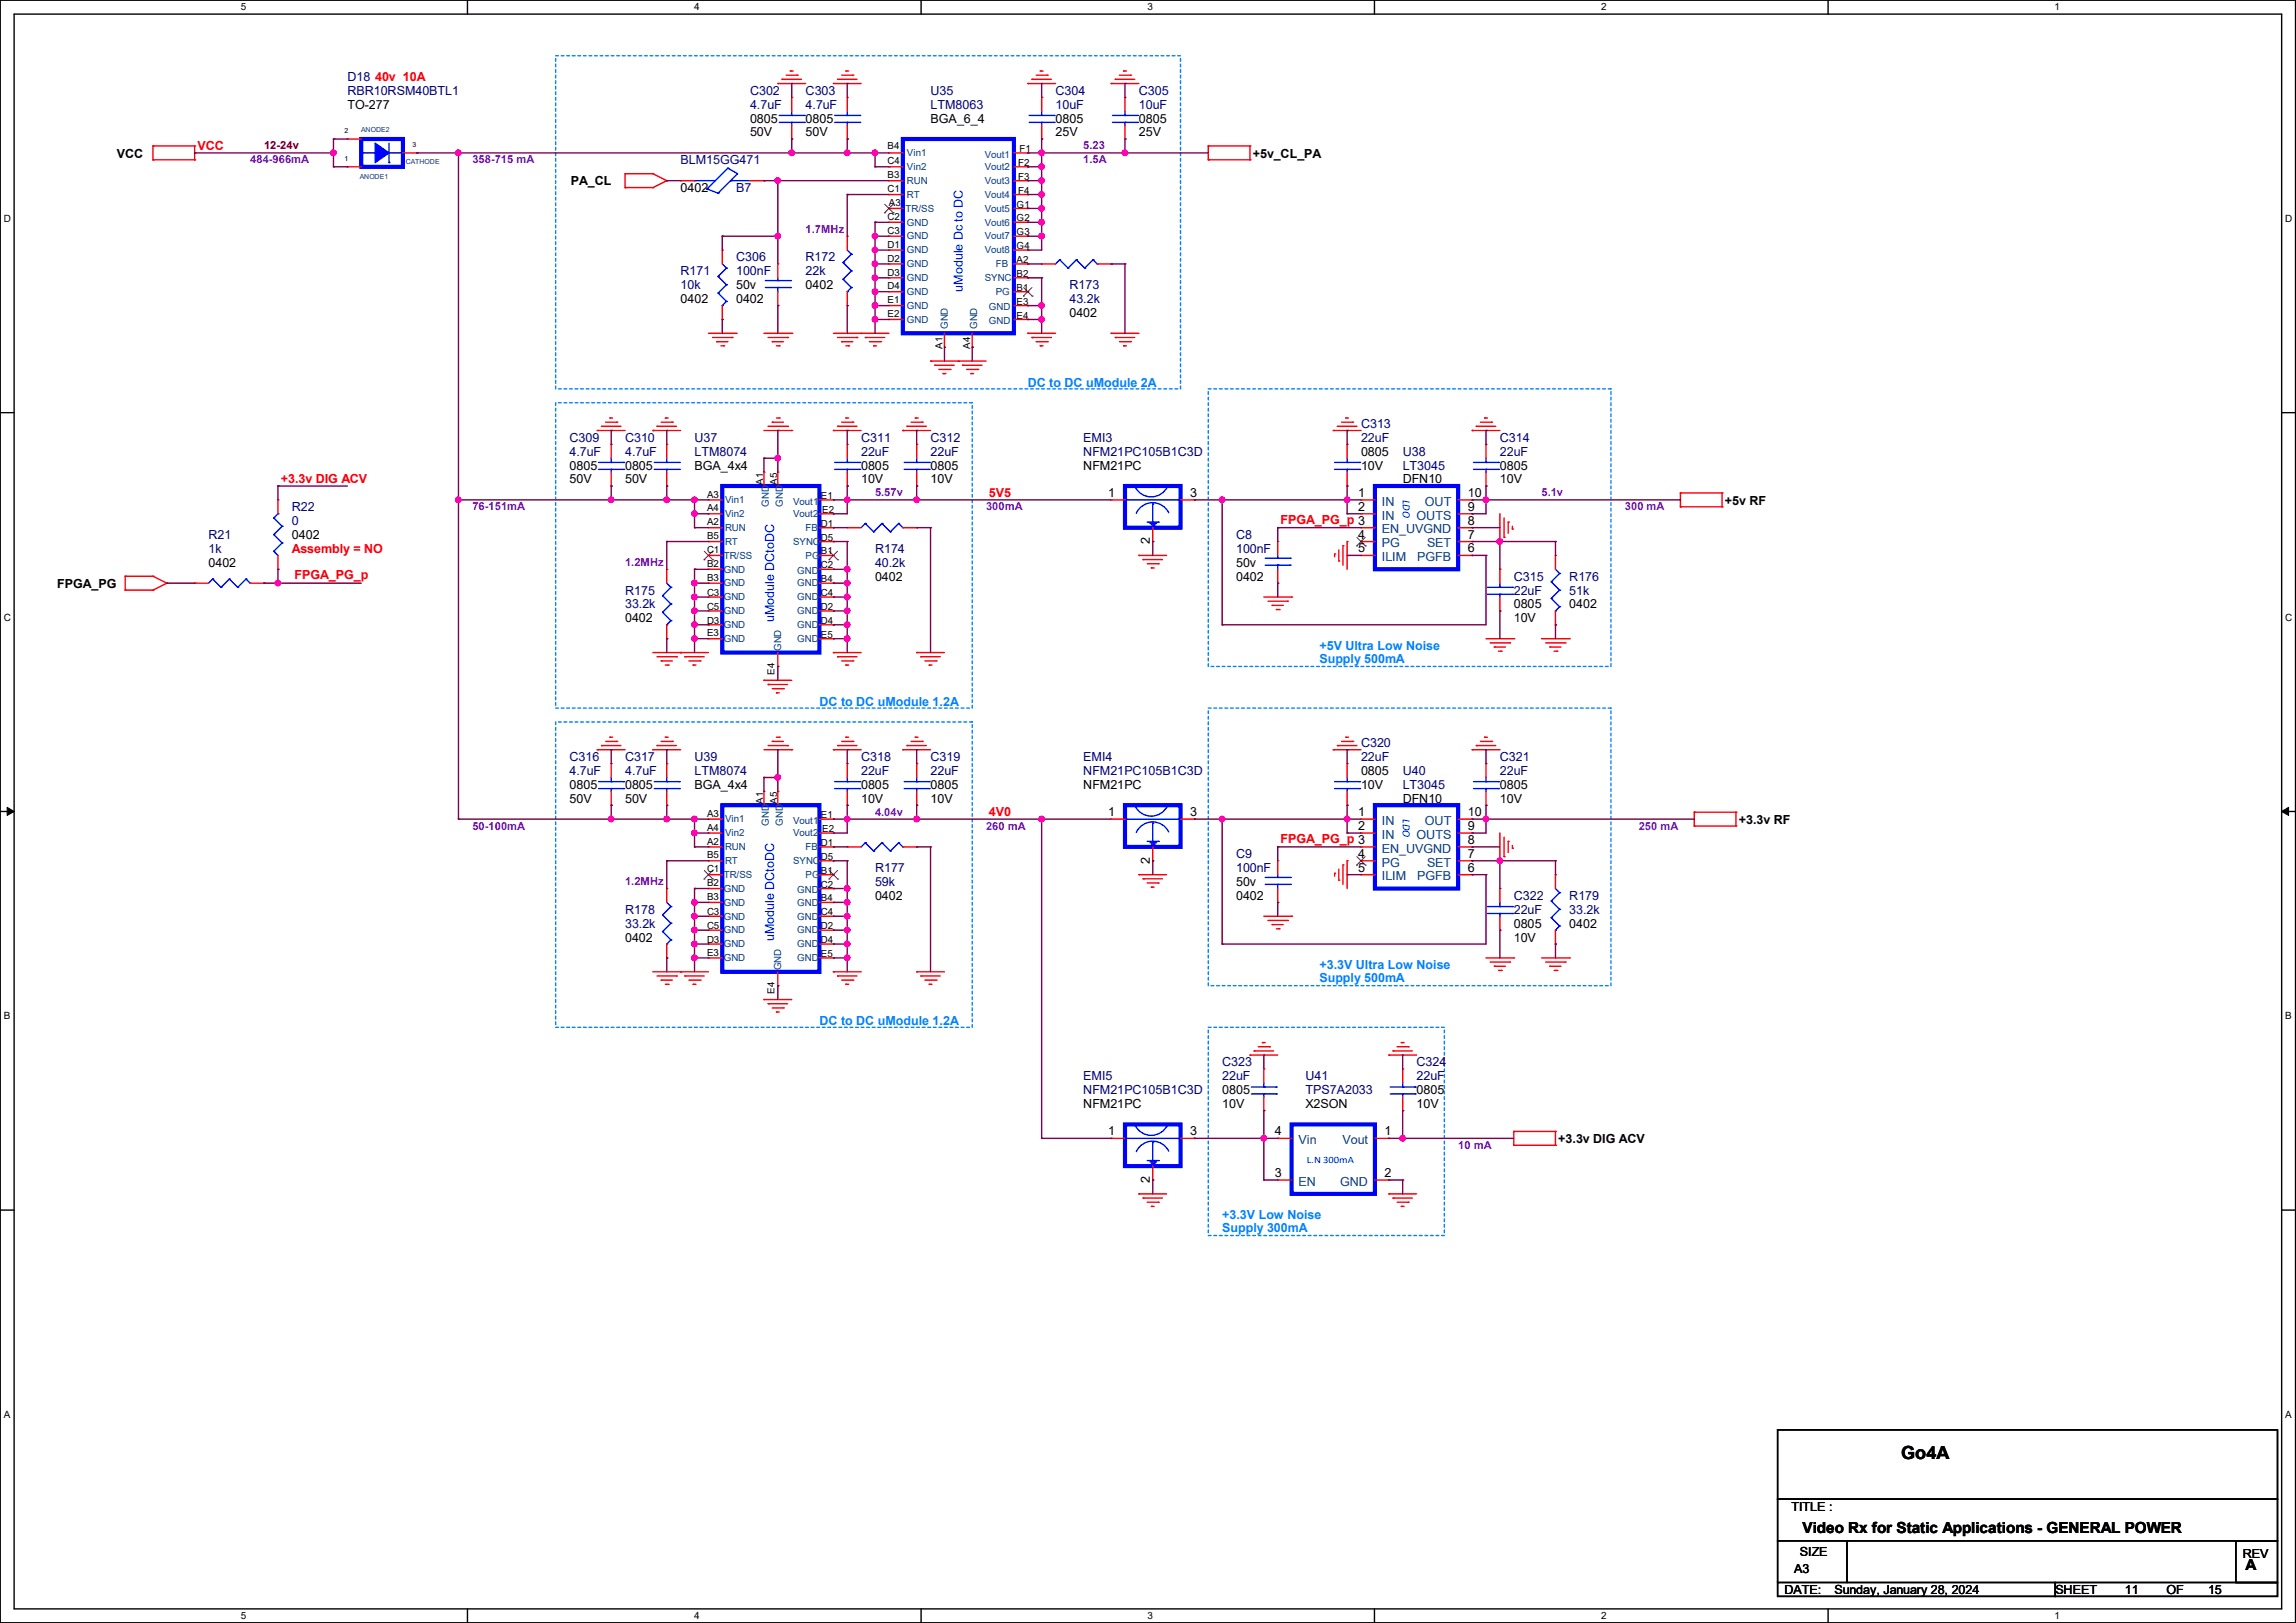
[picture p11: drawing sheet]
<svg xmlns="http://www.w3.org/2000/svg" width="420mm" height="297mm" viewBox="0 0 420 297" stroke-linecap="round" stroke-linejoin="round" font-family="sans-serif">
<defs><g id="words">
<text font-size="3.3" x="347.8" y="267">Go4A</text>
<g font-size="2.8">
<text x="329.7" y="280.5">Video Rx for Static Applications - GENERAL POWER</text>
<text x="410.8" y="287.4">A</text>
</g>
<g font-size="2.3" fill="#000080">
<text x="63.5" y="14.8">D18</text>
<text x="63.5" y="17.4">RBR10RSM40BTL1</text>
<text x="137.2" y="17.4">C302</text>
<text x="147.4" y="17.4">C303</text>
<text x="170.2" y="17.4">U35</text>
<text x="193.1" y="17.4">C304</text>
<text x="208.3" y="17.4">C305</text>
<text x="137.2" y="19.9">4.7uF</text>
<text x="147.4" y="19.9">4.7uF</text>
<text x="170.2" y="19.9">LTM8063</text>
<text x="193.1" y="19.9">10uF</text>
<text x="208.3" y="19.9">10uF</text>
<text x="124.5" y="30.1">BLM15GG471</text>
<text x="134.7" y="35.1">B7</text>
<text x="134.7" y="47.8">C306</text>
<text x="147.4" y="47.8">R172</text>
<text x="124.5" y="50.4">R171</text>
<text x="124.5" y="52.9">10k</text>
<text x="134.7" y="50.4">100nF</text>
<text x="147.4" y="50.4">22k</text>
<text x="195.6" y="52.9">R173</text>
<text x="195.6" y="55.5">43.2k</text>
<text x="104.2" y="80.9">C309</text>
<text x="104.2" y="83.4">4.7uF</text>
<text x="114.3" y="80.9">C310</text>
<text x="114.3" y="83.4">4.7uF</text>
<text x="127" y="80.9">U37</text>
<text x="127" y="83.4">LTM8074</text>
<text x="157.5" y="80.9">C311</text>
<text x="157.5" y="83.4">22uF</text>
<text x="170.2" y="80.9">C312</text>
<text x="170.2" y="83.4">22uF</text>
<text x="198.2" y="80.9">EMI3</text>
<text x="198.2" y="83.4">NFM21PC105B1C3D</text>
<text x="249" y="78.3">C313</text>
<text x="249" y="80.9">22uF</text>
<text x="256.6" y="83.4">U38</text>
<text x="274.4" y="80.9">C314</text>
<text x="274.4" y="83.4">22uF</text>
<text x="256.6" y="85.9">LT3045</text>
<text x="53.4" y="93.6">R22</text>
<text x="38.1" y="98.6">R21</text>
<text x="38.1" y="101.2">1k</text>
<text x="53.4" y="96.1">0</text>
<text x="160.1" y="101.2">R174</text>
<text x="226.1" y="98.6">C8</text>
<text x="226.1" y="101.2">100nF</text>
<text x="160.1" y="103.7">40.2k</text>
<text x="276.9" y="106.3">C315</text>
<text x="287.1" y="106.3">R176</text>
<text x="114.3" y="108.8">R175</text>
<text x="114.3" y="111.3">33.2k</text>
<text x="276.9" y="108.8">22uF</text>
<text x="287.1" y="108.8">51k</text>
<text x="249" y="136.7">C320</text>
<text x="104.2" y="139.3">C316</text>
<text x="104.2" y="141.8">4.7uF</text>
<text x="114.3" y="139.3">C317</text>
<text x="114.3" y="141.8">4.7uF</text>
<text x="127" y="139.3">U39</text>
<text x="127" y="141.8">LTM8074</text>
<text x="157.5" y="139.3">C318</text>
<text x="157.5" y="141.8">22uF</text>
<text x="170.2" y="139.3">C319</text>
<text x="170.2" y="141.8">22uF</text>
<text x="198.2" y="139.3">EMI4</text>
<text x="198.2" y="141.8">NFM21PC105B1C3D</text>
<text x="249" y="139.3">22uF</text>
<text x="256.6" y="141.8">U40</text>
<text x="274.4" y="139.3">C321</text>
<text x="274.4" y="141.8">22uF</text>
<text x="256.6" y="144.4">LT3045</text>
<text x="160.1" y="159.6">R177</text>
<text x="226.1" y="157.1">C9</text>
<text x="226.1" y="159.6">100nF</text>
<text x="114.3" y="167.2">R178</text>
<text x="160.1" y="162.1">59k</text>
<text x="276.9" y="164.7">C322</text>
<text x="276.9" y="167.2">22uF</text>
<text x="287.1" y="164.7">R179</text>
<text x="287.1" y="167.2">33.2k</text>
<text x="114.3" y="169.8">33.2k</text>
<text x="198.2" y="197.7">EMI5</text>
<text x="223.6" y="195.2">C323</text>
<text x="223.6" y="197.7">22uF</text>
<text x="238.8" y="197.7">U41</text>
<text x="259.1" y="195.2">C324</text>
<text x="259.1" y="197.7">22uF</text>
<text x="198.2" y="200.2">NFM21PC105B1C3D</text>
<text x="238.8" y="200.2">TPS7A2033</text>
</g>
<g font-size="2.3" fill="#f00">
<text x="68.6" y="14.9">40v 10A</text>
<text x="36.1" y="27.5">VCC</text>
<text x="51.4" y="88.4">+3.3v DIG ACV</text>
<text x="180.9" y="91">5V5</text>
<text x="234.2" y="95.8">FPGA_PG_p 3</text>
<text x="53.4" y="101.2">Assembly = NO</text>
<text x="53.9" y="106">FPGA_PG_p</text>
<text x="180.9" y="149.4">4V0</text>
<text x="234.2" y="154.3">FPGA_PG_p 3</text>
</g>
<g font-size="2.3">
<text x="63.5" y="19.9">TO-277</text>
<text x="137.2" y="22.4">0805</text>
<text x="147.4" y="22.4">0805</text>
<text x="170.2" y="22.4">BGA_6_4</text>
<text x="193.1" y="22.4">0805</text>
<text x="208.3" y="22.4">0805</text>
<text x="21.4" y="28.8">VCC</text>
<text x="137.2" y="25">50V</text>
<text x="147.4" y="25">50V</text>
<text x="193.1" y="25">25V</text>
<text x="208.3" y="25">25V</text>
<text x="229.2" y="28.8">+5v_CL_PA</text>
<text x="104.4" y="33.9">PA_CL</text>
<text x="124.5" y="35.1">0402</text>
<text x="134.7" y="52.9">50v</text>
<text x="147.4" y="52.9">0402</text>
<text x="124.5" y="55.5">0402</text>
<text x="134.7" y="55.5">0402</text>
<text x="195.6" y="58">0402</text>
<text x="249" y="83.4">0805</text>
<text x="104.2" y="85.9">0805</text>
<text x="104.2" y="88.5">50V</text>
<text x="114.3" y="85.9">0805</text>
<text x="114.3" y="88.5">50V</text>
<text x="127" y="85.9">BGA_4x4</text>
<text x="157.5" y="85.9">0805</text>
<text x="157.5" y="88.5">10V</text>
<text x="170.2" y="85.9">0805</text>
<text x="170.2" y="88.5">10V</text>
<text x="198.2" y="85.9">NFM21PC</text>
<text x="249" y="85.9">10V</text>
<text x="256.6" y="88.5">DFN10</text>
<text x="274.4" y="85.9">0805</text>
<text x="274.4" y="88.5">10V</text>
<text x="202.7" y="90.9">1</text>
<text x="217.7" y="90.9">3</text>
<text x="248.5" y="90.9">1</text>
<text x="248.5" y="93.5">2</text>
<text x="268.5" y="93.5">9</text>
<text x="268.5" y="90.9">10</text>
<text x="315.5" y="92.3">+5v RF</text>
<text x="53.4" y="98.6">0402</text>
<text x="210.3" y="99.6" transform="rotate(-90 210.3 99.6)">2</text>
<text x="248.5" y="98.6">4</text>
<text x="248.5" y="101.1">5</text>
<text x="268.5" y="101.1">6</text>
<text x="268.5" y="98.6">7</text>
<text x="268.5" y="96">8</text>
<text x="10.5" y="107.6">FPGA_PG</text>
<text x="38.1" y="103.7">0402</text>
<text x="160.1" y="106.3">0402</text>
<text x="226.1" y="103.7">50v</text>
<text x="226.1" y="106.3">0402</text>
<text x="114.3" y="113.9">0402</text>
<text x="276.9" y="111.3">0805</text>
<text x="276.9" y="113.9">10V</text>
<text x="287.1" y="111.3">0402</text>
<text x="249" y="141.8">0805</text>
<text x="104.2" y="144.4">0805</text>
<text x="104.2" y="146.9">50V</text>
<text x="114.3" y="144.4">0805</text>
<text x="114.3" y="146.9">50V</text>
<text x="127" y="144.4">BGA_4x4</text>
<text x="157.5" y="144.4">0805</text>
<text x="157.5" y="146.9">10V</text>
<text x="170.2" y="144.4">0805</text>
<text x="170.2" y="146.9">10V</text>
<text x="198.2" y="144.4">NFM21PC</text>
<text x="202.7" y="149.4">1</text>
<text x="217.7" y="149.4">3</text>
<text x="248.5" y="149.4">1</text>
<text x="249" y="144.4">10V</text>
<text x="256.6" y="146.9">DFN10</text>
<text x="268.5" y="149.4">10</text>
<text x="274.4" y="144.4">0805</text>
<text x="274.4" y="146.9">10V</text>
<text x="248.5" y="151.9">2</text>
<text x="268.5" y="154.4">8</text>
<text x="268.5" y="151.9">9</text>
<text x="318.1" y="150.7">+3.3v RF</text>
<text x="210.3" y="158" transform="rotate(-90 210.3 158)">2</text>
<text x="248.5" y="157">4</text>
<text x="248.5" y="159.5">5</text>
<text x="268.5" y="159.5">6</text>
<text x="268.5" y="157">7</text>
<text x="160.1" y="164.7">0402</text>
<text x="226.1" y="162.1">50v</text>
<text x="226.1" y="164.7">0402</text>
<text x="114.3" y="172.3">0402</text>
<text x="276.9" y="169.8">0805</text>
<text x="276.9" y="172.3">10V</text>
<text x="287.1" y="169.8">0402</text>
<text x="198.2" y="202.8">NFM21PC</text>
<text x="223.6" y="200.2">0805</text>
<text x="223.6" y="202.8">10V</text>
<text x="238.8" y="202.8">X2SON</text>
<text x="259.1" y="200.2">0805</text>
<text x="259.1" y="202.8">10V</text>
<text x="202.7" y="207.8">1</text>
<text x="217.7" y="207.8">3</text>
<text x="233.2" y="207.8">4</text>
<text x="253.3" y="207.8">1</text>
<text x="285" y="209.2">+3.3v DIG ACV</text>
<text x="233.2" y="215.4">3</text>
<text x="253.3" y="215.4">2</text>
<text x="210.3" y="216.5" transform="rotate(-90 210.3 216.5)">2</text>
<text x="327.7" y="276.4">TITLE :</text>
<text x="328.2" y="287.9">A3</text>
<text x="329.2" y="284.8">SIZE</text>
<text x="410.3" y="285.1">REV</text>
<text x="326.4" y="291.7">DATE:</text>
<text x="335.6" y="291.7">Sunday, January 28, 2024</text>
<text x="376" y="291.7">SHEET</text>
<text x="388.7" y="291.7">11</text>
<text x="396.3" y="291.7">OF</text>
<text x="403.9" y="291.7">15</text>
</g>
<g font-size="2.3" fill="#00f">
<text x="176.1" y="53.4" transform="rotate(-90 176.1 53.4)">uModule Dc to DC</text>
<text x="141.6" y="113.8" transform="rotate(-90 141.6 113.8)">uModule DCtoDC</text>
<text x="141.6" y="172.3" transform="rotate(-90 141.6 172.3)">uModule DCtoDC</text>
</g>
<g font-size="2.3" fill="#0080ff">
<text x="188" y="70.7">DC to DC uModule 2A</text>
<text x="241.3" y="119">+5V Ultra Low Noise</text>
<text x="241.3" y="121.4">Supply 500mA</text>
<text x="149.9" y="129.2">DC to DC uModule 1.2A</text>
<text x="241.3" y="177.4">+3.3V Ultra Low Noise</text>
<text x="241.3" y="179.8">Supply 500mA</text>
<text x="149.9" y="187.6">DC to DC uModule 1.2A</text>
<text x="223.6" y="223.1">+3.3V Low Noise</text>
<text x="223.6" y="225.5">Supply 300mA</text>
</g>
<g font-size="2.3" fill="#004080">
<text x="252.8" y="92.5">IN</text>
<text x="252.8" y="95.1">IN</text>
<text x="259.1" y="95.1">OUTS</text>
<text x="260.6" y="92.5">OUT</text>
<text x="252.8" y="97.6">EN_UVGND</text>
<text x="252.8" y="100.2">PG</text>
<text x="261" y="100.2">SET</text>
<text x="252.8" y="102.7">ILIM</text>
<text x="259.3" y="102.7">PGFB</text>
<text x="252.8" y="151">IN</text>
<text x="252.8" y="153.5">IN</text>
<text x="259.1" y="153.5">OUTS</text>
<text x="260.6" y="151">OUT</text>
<text x="252.8" y="156">EN_UVGND</text>
<text x="252.8" y="158.6">PG</text>
<text x="252.8" y="161.1">ILIM</text>
<text x="259.3" y="161.1">PGFB</text>
<text x="261" y="158.6">SET</text>
<text x="237.5" y="209.4">Vin</text>
<text x="245.6" y="209.4">Vout</text>
<text x="237.5" y="217">EN</text>
<text x="245.2" y="217">GND</text>
</g>
<g font-size="2" fill="#8000ff">
<text x="45.8" y="29.9">484-966mA</text>
<text x="86.4" y="29.9">358-715 mA</text>
<text x="198.2" y="29.9">1.5A</text>
<text x="198.2" y="27.3">5.23</text>
<text x="147.4" y="42.6">1.7MHz</text>
<text x="86.4" y="93.4">76-151mA</text>
<text x="160.1" y="90.8">5.57v</text>
<text x="180.4" y="93.4">300mA</text>
<text x="282" y="90.8">5.1v</text>
<text x="297.2" y="93.4">300 mA</text>
<text x="114.3" y="103.5">1.2MHz</text>
<text x="160.1" y="149.3">4.04v</text>
<text x="86.4" y="151.8">50-100mA</text>
<text x="180.4" y="151.8">260 mA</text>
<text x="299.8" y="151.8">250 mA</text>
<text x="114.3" y="162">1.2MHz</text>
<text x="266.7" y="210.2">10 mA</text>
</g>
<text font-size="2" fill="#800000" x="48.3" y="27.3">12-24v</text>
<g font-size="2" fill="#00f">
<text x="256.6" y="91.5" transform="rotate(90 256.6 91.5)">LDO</text>
<text x="256.6" y="149.9" transform="rotate(90 256.6 149.9)">LDO</text>
</g>
<g font-size="1.8">
<text x="44" y="1.9">5</text>
<text x="127" y="1.9">4</text>
<text x="209.9" y="1.9">3</text>
<text x="292.9" y="1.9">2</text>
<text x="375.8" y="1.9">1</text>
<text x="162.3" y="27.3">B4</text>
<text x="186.5" y="27.8">F1</text>
<text x="162.3" y="30.1">C4</text>
<text x="162.3" y="32.6">B3</text>
<text x="162.3" y="35.2">C1</text>
<text x="186.2" y="30.4">F2</text>
<text x="186.2" y="32.9">F3</text>
<text x="186.2" y="35.4">F4</text>
<text x=".7" y="40.6">D</text>
<text x="162.3" y="40.3">C2</text>
<text x="162.6" y="37.7">A3</text>
<text x="186" y="38">G1</text>
<text x="186" y="40.5">G2</text>
<text x="418" y="40.6">D</text>
<text x="162.3" y="42.8">C3</text>
<text x="162.3" y="45.3">D1</text>
<text x="162.3" y="47.9">D2</text>
<text x="186" y="43.1">G3</text>
<text x="186" y="45.6">G4</text>
<text x="162.3" y="50.4">D3</text>
<text x="162.3" y="53">D4</text>
<text x="186" y="48.1">A2</text>
<text x="186" y="50.7">B2</text>
<text x="186" y="53.2">B1</text>
<text x="162.3" y="55.5">E1</text>
<text x="162.3" y="58">E2</text>
<text x="186" y="55.8">E3</text>
<text x="186" y="58.3">E4</text>
<text x="172.4" y="63.8" transform="rotate(-90 172.4 63.8)">A1</text>
<text x="177.5" y="63.8" transform="rotate(-90 177.5 63.8)">A4</text>
<text x="139.6" y="88.7" transform="rotate(-90 139.6 88.7)">A1</text>
<text x="142.2" y="88.7" transform="rotate(-90 142.2 88.7)">A5</text>
<text x="129.3" y="91.1">A3</text>
<text x="129.3" y="93.6">A4</text>
<text x="150.2" y="91.3">E1</text>
<text x="150.4" y="93.9">E2</text>
<text x="129.3" y="96.1">A2</text>
<text x="129.3" y="98.7">B5</text>
<text x="129.3" y="101.2">C1</text>
<text x="150.2" y="98.9">D5</text>
<text x="150.2" y="96.4">D1</text>
<text x="150.2" y="101.5">B1</text>
<text x="129.3" y="103.8">B2</text>
<text x="129.3" y="106.3">B3</text>
<text x="150.2" y="106.6">B4</text>
<text x="150.2" y="104">C2</text>
<text x=".7" y="113.6">C</text>
<text x="129.3" y="109.1">C3</text>
<text x="129.3" y="111.6">C5</text>
<text x="150.2" y="109.1">C4</text>
<text x="150.2" y="111.6">D2</text>
<text x="418" y="113.6">C</text>
<text x="129.3" y="114.2">D3</text>
<text x="129.3" y="116.5">E3</text>
<text x="150.2" y="114.2">D4</text>
<text x="150.2" y="116.7">E5</text>
<text x="141.6" y="123.5" transform="rotate(-90 141.6 123.5)">E4</text>
<text x="129.3" y="149.5">A3</text>
<text x="139.6" y="147.1" transform="rotate(-90 139.6 147.1)">A1</text>
<text x="142.2" y="147.1" transform="rotate(-90 142.2 147.1)">A5</text>
<text x="150.2" y="149.7">E1</text>
<text x="129.3" y="152">A4</text>
<text x="129.3" y="154.6">A2</text>
<text x="150.2" y="154.8">D1</text>
<text x="150.4" y="152.3">E2</text>
<text x="129.3" y="157.1">B5</text>
<text x="129.3" y="159.6">C1</text>
<text x="150.2" y="157.4">D5</text>
<text x="150.2" y="159.9">B1</text>
<text x="129.3" y="162.2">B2</text>
<text x="129.3" y="164.7">B3</text>
<text x="129.3" y="167.5">C3</text>
<text x="150.2" y="165">B4</text>
<text x="150.2" y="162.4">C2</text>
<text x="150.2" y="167.5">C4</text>
<text x="129.3" y="170.1">C5</text>
<text x="129.3" y="172.6">D3</text>
<text x="150.2" y="170.1">D2</text>
<text x="150.2" y="172.6">D4</text>
<text x="129.3" y="174.9">E3</text>
<text x="150.2" y="175.1">E5</text>
<text x="141.6" y="181.9" transform="rotate(-90 141.6 181.9)">E4</text>
<text x=".7" y="186.6">B</text>
<text x="418" y="186.6">B</text>
<text x=".7" y="259.5">A</text>
<text x="418" y="259.5">A</text>
<text x="44" y="296.3">5</text>
<text x="127" y="296.3">4</text>
<text x="209.9" y="296.3">3</text>
<text x="292.9" y="296.3">2</text>
<text x="375.8" y="296.3">1</text>
</g>
<g font-size="1.8" fill="#004080">
<text x="165.9" y="28.6">Vin1</text>
<text x="180.1" y="28.8">Vout1</text>
<text x="165.9" y="31.1">Vin2</text>
<text x="165.9" y="33.7">RUN</text>
<text x="180.1" y="31.1">Vout2</text>
<text x="180.1" y="33.7">Vout3</text>
<text x="165.7" y="38.7">TR/SS</text>
<text x="165.9" y="36.2">RT</text>
<text x="165.9" y="41.3">GND</text>
<text x="180.1" y="36.2">Vout4</text>
<text x="180.1" y="38.7">Vout5</text>
<text x="180.1" y="41.3">Vout6</text>
<text x="165.9" y="43.8">GND</text>
<text x="165.9" y="46.4">GND</text>
<text x="180.1" y="43.8">Vout7</text>
<text x="180.1" y="46.4">Vout8</text>
<text x="165.9" y="48.9">GND</text>
<text x="165.9" y="51.4">GND</text>
<text x="165.9" y="54">GND</text>
<text x="180.1" y="51.4">SYNC</text>
<text x="182.2" y="48.9">FB</text>
<text x="182.2" y="54">PG</text>
<text x="165.9" y="56.5">GND</text>
<text x="165.9" y="59.1">GND</text>
<text x="180.9" y="56.8">GND</text>
<text x="180.9" y="59.3">GND</text>
<text x="173.4" y="60.2" transform="rotate(-90 173.4 60.2)">GND</text>
<text x="178.7" y="60.2" transform="rotate(-90 178.7 60.2)">GND</text>
<text x="132.6" y="92.1">Vin1</text>
<text x="132.6" y="94.6">Vin2</text>
<text x="140.6" y="92.7" transform="rotate(-90 140.6 92.7)">GND</text>
<text x="143.2" y="92.7" transform="rotate(-90 143.2 92.7)">GND</text>
<text x="145.1" y="92.3">Vout1</text>
<text x="145.1" y="94.6">Vout2</text>
<text x="132.6" y="97.2">RUN</text>
<text x="132.6" y="99.7">RT</text>
<text x="145.1" y="99.7">SYNC</text>
<text x="147.4" y="97.2">FB</text>
<text x="132.4" y="102.2">TR/SS</text>
<text x="132.4" y="104.8">GND</text>
<text x="132.4" y="107.3">GND</text>
<text x="145.8" y="107.3">GND</text>
<text x="145.8" y="105">GND</text>
<text x="147.4" y="102.2">PG</text>
<text x="132.4" y="109.9">GND</text>
<text x="132.4" y="112.4">GND</text>
<text x="145.8" y="109.9">GND</text>
<text x="145.8" y="112.4">GND</text>
<text x="132.4" y="114.9">GND</text>
<text x="132.4" y="117.5">GND</text>
<text x="142.9" y="119.2" transform="rotate(-90 142.9 119.2)">GND</text>
<text x="145.8" y="114.9">GND</text>
<text x="145.8" y="117.5">GND</text>
<text x="132.6" y="150.5">Vin1</text>
<text x="132.6" y="153">Vin2</text>
<text x="132.6" y="155.6">RUN</text>
<text x="140.6" y="151.2" transform="rotate(-90 140.6 151.2)">GND</text>
<text x="143.2" y="151.2" transform="rotate(-90 143.2 151.2)">GND</text>
<text x="145.1" y="150.7">Vout1</text>
<text x="145.1" y="153">Vout2</text>
<text x="147.4" y="155.6">FB</text>
<text x="132.4" y="160.7">TR/SS</text>
<text x="132.6" y="158.1">RT</text>
<text x="145.1" y="158.1">SYNC</text>
<text x="147.4" y="160.7">PG</text>
<text x="132.4" y="163.2">GND</text>
<text x="132.4" y="165.7">GND</text>
<text x="145.8" y="165.7">GND</text>
<text x="145.8" y="163.4">GND</text>
<text x="132.4" y="168.3">GND</text>
<text x="132.4" y="170.8">GND</text>
<text x="132.4" y="173.4">GND</text>
<text x="145.8" y="168.3">GND</text>
<text x="145.8" y="170.8">GND</text>
<text x="145.8" y="173.4">GND</text>
<text x="132.4" y="175.9">GND</text>
<text x="142.9" y="177.6" transform="rotate(-90 142.9 177.6)">GND</text>
<text x="145.8" y="175.9">GND</text>
</g>
<text font-size="1.8" fill="#00f" x="239.1" y="212.8">L.N 300mA</text>
<g font-size="1.3">
<text x="63" y="29.4">1</text>
<text x="63" y="24.3">2</text>
<text x="75.5" y="26.9">3</text>
</g>
<g font-size="1.3" fill="#004080">
<text x="66.1" y="24.1">ANODE2</text>
<text x="74.2" y="29.9">CATHODE</text>
<text x="65.8" y="32.7">ANODE1</text>
</g>
</g></defs>
<path d="M0 0h419.9v297h-419.9zM2.6 2.6h414.8v291.8h-414.8z" fill="none" stroke="#000" stroke-width=".25"/>
<g fill="#fff">
<path d="M44 .3h1v2h-1z"/>
<path d="M44 294.7h1v2h-1z"/>
</g>
<path d="M85.5 0v2.6M85.5 294.4v2.6" fill="none" stroke="#000" stroke-width=".25"/>
<g fill="#fff">
<path d="M127 .3h.9v2h-.9z"/>
<path d="M127 294.7h.9v2h-.9z"/>
</g>
<path d="M168.5 0v2.6M168.5 294.4v2.6" fill="none" stroke="#000" stroke-width=".25"/>
<g fill="#fff">
<path d="M209.9 .3h1v2h-1z"/>
<path d="M209.9 294.7h1v2h-1z"/>
</g>
<path d="M251.4 0v2.6M251.4 294.4v2.6" fill="none" stroke="#000" stroke-width=".25"/>
<g fill="#fff">
<path d="M292.9 .3h.9v2h-.9z"/>
<path d="M292.9 294.7h.9v2h-.9z"/>
</g>
<path d="M334.4 0v2.6M334.4 294.4v2.6" fill="none" stroke="#000" stroke-width=".25"/>
<g fill="#fff">
<path d="M375.8 .3h1v2h-1z"/>
<path d="M375.8 294.7h1v2h-1z"/>
<path d="M.7 39h1.2v2h-1.2z"/>
<path d="M418 39h1.3v2h-1.3z"/>
<path d="M.7 112h1.2v2h-1.2z"/>
<path d="M418 112h1.3v2h-1.3z"/>
</g>
<path d="M0 75.5h2.6M417.4 75.5h2.5" fill="none" stroke="#000" stroke-width=".25"/>
<g fill="#fff">
<path d="M.7 185h1.2v1.9h-1.2z"/>
<path d="M418 185h1.2v1.9h-1.2z"/>
</g>
<path d="M0 148.5h2.6M417.4 148.5h2.5" fill="none" stroke="#000" stroke-width=".25"/>
<path d="M1.3 147.7l1.3 .8-1.3 .7zM417.4 148.5l1.2-.8v1.5z" fill="#000" stroke="#000" stroke-width=".18"/>
<g fill="#fff">
<path d="M.7 257.9h1.2v2h-1.2z"/>
<path d="M418 257.9h1.2v2h-1.2z"/>
</g>
<path d="M0 221.4h2.6M417.4 221.4h2.5M325.2 261.7h91.4v12.7h-91.4zM325.2 274.4h91.4v7.6h-91.4zM325.2 289.6h50.8v2.5h-50.8zM325.2 282h.1M325.2 282v7.6M337.9 282h.1M337.9 282v7.6M376 289.6h40.6v2.5h-40.6zM409 282h7.6v7.6h-7.6z" fill="none" stroke="#000" stroke-width=".25"/>
<path d="M101.6 10.2h114.3v61h-114.3zM101.6 73.7h76.2v55.9h-76.2zM221 71.2h73.7v50.8h-73.7zM101.6 132.1h76.2v55.9h-76.2zM221 129.6h73.7v50.8h-73.7zM221 188h43.2v38.1h-43.2z" fill="none" stroke="#0080ff" stroke-width=".25" stroke-dasharray=".5"/>
<g fill="none" stroke="#f00" stroke-width=".25">
<path d="M142.3 15.3h.1M142.3 15.3h5.1M143 14.5h.1M143 14.5h3.6M143.8 13.8h2M144.6 13h.1M144.6 13h.5M144.8 17.8h.1M144.8 17.8v2.6M145.8 13.8h.1M152.4 15.3h.1M152.4 15.3h5.1"/>
<path d="M153.2 14.5h.1M153.2 14.5h3.6M154 13.8h2M154.7 13h.1M154.7 13h.5M155 17.8h.1M155 17.8v2.6M156 13.8h.1M188 15.3h.1M188 15.3h5.1M188.8 14.5h.1M188.8 14.5h3.5"/>
<path d="M189.5 13.8h2.1M190.3 13h.1M190.3 13h.5M190.5 17.8h.1M190.5 17.8v2.6M191.6 13.8h.1M203.2 15.3h.1M203.2 15.3h5.1M204 14.5h.1M204 14.5h3.6M204.8 13.8h2M205.5 13h.1"/>
<path d="M205.5 13h.5M205.8 17.8h.1M205.8 17.8v2.6M206.8 13.8h.1M28 29.3h.1M28 26.7h.1M28 26.7h7.6M28 29.3h7.6M28 26.7v2.6M35.6 26.7h.1M35.6 29.3h.1M35.6 26.7v2.6"/>
<path d="M63.5 30.5h.1M63.5 25.4h.1M63.5 30.5h2.6M63.5 25.4h2.6M73.7 28h2.5M76.2 28h.1M114.3 34.3h.1M114.3 31.8h.1M114.3 31.8h5.1M114.3 34.3h5.1M114.3 31.8v2.5M119.4 31.8h.1"/>
<path d="M119.4 34.3h.1M119.4 31.8l2.6 1.3M122 33.1h.1M122 33.1l-2.6 1.2M124.5 33.1h.1M124.5 33.1h2.5M137.2 33.1h2.5M139.7 33.1h.1M144.8 25.4h.1M144.8 22.9v2.5M155 25.4h.1M155 22.9v2.5"/>
<path d="M162.6 28h.1M162.6 30.5h.1M162.6 33.1h.1M162.6 35.6h.1M162.6 38.1h.1M162.6 33.1h2.5M162.6 30.5h2.5M162.6 28h2.5M162.6 35.6h2.5M162.6 38.1h2.5M185.5 33.1h2.5M185.5 30.5h2.5"/>
<path d="M185.5 28h2.5M185.5 35.6h2.5M185.5 38.1h2.5M188 28h.1M188 30.5h.1M188 33.1h.1M188 35.6h.1M188 38.1h.1M190.5 25.4h.1M190.5 22.9v2.5M205.8 25.4h.1M205.8 22.9v2.5"/>
<path d="M221 29.3h.1M221 26.7h.1M221 26.7h7.6M221 29.3h7.6M221 26.7v2.6M228.6 26.7h.1M228.6 29.3h.1M228.6 26.7v2.6M132.1 45.8h.1M132.1 58.5h.1M132.1 45.8v2.5M132.1 55.9v2.6"/>
<path d="M142.3 48.3h.1M142.3 55.9h.1M142.3 48.3v2.5M142.3 53.4v2.5M155 43.2h.1M155 55.9h.1M155 43.2v2.6M155 53.4v2.5M162.6 40.7h.1M162.6 43.2h.1M162.6 45.8h.1M162.6 48.3h.1"/>
<path d="M162.6 50.8h.1M162.6 53.4h.1M162.6 55.9h.1M162.6 58.5h.1M162.6 48.3h2.5M162.6 40.7h2.5M162.6 43.2h2.5M162.6 45.8h2.5M162.6 50.8h2.5M162.6 53.4h2.5M162.6 55.9h2.5M162.6 58.5h2.5"/>
<path d="M185.5 48.3h2.5M185.5 40.7h2.5M185.5 43.2h2.5M185.5 45.8h2.5M185.5 50.8h2.5M185.5 53.4h2.5M185.5 55.9h2.5M185.5 58.5h2.5M188 40.7h.1M188 43.2h.1M188 45.8h.1M188 48.3h.1"/>
<path d="M188 50.8h.1M188 53.4h.1M188 55.9h.1M188 58.5h.1M190.5 48.3h.1M190.5 48.3h2.6M200.7 48.3h2.5M203.2 48.3h.1M109.3 78.8h.1M109.3 78.8h5M110 78h.1M110 78h3.6"/>
<path d="M110.8 77.3h2M111.5 76.5h.1M111.5 76.5h.6M112.8 77.3h.1M119.4 78.8h.1M119.4 78.8h5.1M120.2 78h.1M120.2 78h3.5M120.9 77.3h2.1M121.7 76.5h.1M121.7 76.5h.5M123 77.3h.1"/>
<path d="M129.6 61h5.1M130.3 61.8h3.6M131.1 62.5h.1M131.1 62.5h2M131.9 63.3h.5M132.4 63.3h.1M133.9 61.8h.1M134.7 61h.1M139.7 61h5.1M139.7 78.8h5.1M140.5 61.8h3.6M140.5 78h3.6"/>
<path d="M141.3 77.3h.1M141.3 62.5h.1M141.3 62.5h2M141.3 77.3h2M142 63.3h.5M142 76.5h.5M142.5 76.5h.1M142.5 63.3h.1M144.1 78h.1M144.1 61.8h.1M144.8 78.8h.1M144.8 61h.1"/>
<path d="M152.4 78.8h.1M152.4 61h10.2M152.4 78.8h5.1M153.2 78h.1M153.2 61.8h3.6M153.2 78h3.6M154 62.5h.1M154 62.5h2M154 77.3h2M154.7 76.5h.1M154.7 63.3h.5M154.7 76.5h.5"/>
<path d="M155.2 63.3h.1M156 77.3h.1M156.8 61.8h.1M157.5 61h.1M158.3 61.8h.1M158.3 61.8h3.5M159 62.5h2.1M159.8 63.3h.1M159.8 63.3h.5M161.1 62.5h.1M165.1 78.8h.1M165.1 78.8h5.1"/>
<path d="M165.9 78h.1M165.9 78h3.6M166.7 77.3h2M167.4 76.5h.1M167.4 76.5h.5M168.7 77.3h.1M170.2 66.1h.1M170.2 66.1h10.2M171 66.8h.1M171 66.8h3.5M171.7 67.6h2.1M172.5 68.4h.1"/>
<path d="M172.5 68.4h.5M172.8 63.5h.1M172.8 61v2.5M173.8 67.6h.1M175.3 66.1h.1M176.1 66.8h.1M176.1 66.8h3.5M176.8 67.6h2.1M177.6 68.4h.1M177.6 68.4h.5M177.8 63.5h.1M177.8 61v2.5"/>
<path d="M178.9 67.6h.1M188 61h.1M188 61h5.1M188.8 61.8h.1M188.8 61.8h3.5M189.5 62.5h2.1M190.3 63.3h.1M190.3 63.3h.5M191.6 62.5h.1M203.2 61h.1M203.2 61h5.1M204 61.8h.1"/>
<path d="M204 61.8h3.6M204.8 62.5h2M205.5 63.3h.1M205.5 63.3h.5M206.8 62.5h.1M243.9 78.8h.1M243.9 78.8h5.1M244.6 78h.1M244.6 78h3.6M245.4 77.3h2M246.2 76.5h.1M246.2 76.5h.5"/>
<path d="M247.4 77.3h.1M269.3 78.8h.1M269.3 78.8h5.1M270 78h.1M270 78h3.6M270.8 77.3h2M271.6 76.5h.1M271.6 76.5h.5M272.8 77.3h.1M50.8 91.5h.1M50.8 91.5v2.5M111.8 88.9h.1"/>
<path d="M111.8 81.3h.1M111.8 81.3v2.6M111.8 86.4v2.5M122 88.9h.1M122 81.3h.1M122 81.3v2.6M122 86.4v2.5M129.6 91.5h.1M129.6 94h.1M129.6 96.6h.1M129.6 99.1h.1M129.6 91.5h2.5"/>
<path d="M129.6 94h2.5M129.6 96.6h2.5M129.6 99.1h2.5M139.7 86.4h.1M139.7 86.4v2.5M142.3 86.4h.1M142.3 86.4v2.5M149.9 91.5h2.5M149.9 94h2.5M149.9 96.6h2.5M149.9 99.1h2.5M152.4 99.1h.1"/>
<path d="M152.4 91.5h.1M152.4 94h.1M152.4 96.6h.1M155 88.9h.1M155 81.3h.1M155 96.6h.1M155 96.6h2.5M155 81.3v2.6M155 86.4v2.5M165.1 96.6h2.6M167.7 96.6h.1M167.7 88.9h.1"/>
<path d="M167.7 81.3h.1M167.7 81.3v2.6M167.7 86.4v2.5M203.2 91.5h.1M203.2 91.5h2.6M210.9 99.1h.1M210.9 96.6v2.5M215.9 91.5h2.6M218.5 91.5h.1M233.7 99.1h.1M233.7 99.1v2.5M245.7 99.9h.1"/>
<path d="M245.7 99.9v3.5M246.4 99.1h.1M246.4 88.9h.1M246.4 81.3h.1M246.4 81.3v2.6M246.4 86.4v2.5M246.4 99.1v5.1M249 91.5h.1M249 94h.1M249 96.6h.1M249 99.1h.1M249 91.5h2.5"/>
<path d="M249 94h2.5M249 96.6h2.5M249 99.1h2.5M266.7 91.5h2.6M266.7 94h2.6M266.7 96.6h2.6M266.7 99.1h2.6M269.3 99.1h.1M269.3 96.6h.1M269.3 94h.1M269.3 91.5h.1M271.8 88.9h.1"/>
<path d="M271.8 81.3h.1M271.8 81.3v2.6M271.8 86.4v2.5M274.4 99.1h.1M274.4 94v5.1M275.1 98.3h.1M275.1 94.8v3.5M275.9 95.5h.1M275.9 95.5v2.1M276.6 96.8h.1M276.6 96.3v.5M307.4 92.8h.1"/>
<path d="M307.4 90.2h.1M307.4 90.2h7.6M307.4 92.8h7.6M307.4 90.2v2.6M315 90.2h.1M315 92.8h.1M315 90.2v2.6M22.9 108h.1M22.9 105.5h.1M22.9 105.5h5.1M22.9 108h5.1M22.9 105.5v2.5"/>
<path d="M28 105.5h.1M28 108h.1M28 105.5l2.5 1.2M30.5 106.7h.1M30.5 106.7l-2.5 1.3M35.6 106.7h.1M35.6 106.7h2.5M45.8 106.7h2.5M48.3 106.7h.1M50.8 104.2h.1M50.8 101.6v2.6M119.4 119.4h10.2"/>
<path d="M122 104.2h.1M122 116.9h.1M122 104.2v2.5M122 114.3v2.6M124.5 119.4h.1M129.6 101.6h.1M129.6 104.2h.1M129.6 106.7h.1M129.6 109.3h.1M129.6 111.8h.1M129.6 114.3h.1M129.6 116.9h.1"/>
<path d="M129.6 101.6h2.5M129.6 116.9h2.5M129.6 109.3h2.5M129.6 104.2h2.5M129.6 106.7h2.5M129.6 111.8h2.5M129.6 114.3h2.5M142.3 119.4v2.6M149.9 101.6h2.5M149.9 116.9h2.5M149.9 109.3h2.5M149.9 104.2h2.5"/>
<path d="M149.9 106.7h2.5M149.9 111.8h2.5M149.9 114.3h2.5M152.4 119.4h.1M152.4 101.6h.1M152.4 106.7h.1M152.4 104.2h.1M152.4 109.3h.1M152.4 111.8h.1M152.4 114.3h.1M152.4 116.9h.1M152.4 119.4h5.1"/>
<path d="M167.7 119.4h.1M167.7 119.4h5.1M208.3 101.6h.1M208.3 101.6h5.1M209.1 102.4h.1M209.1 102.4h3.5M209.8 103.2h2.1M210.6 103.9h.1M210.6 103.9h.5M211.9 103.2h.1M231.2 109.3h5.1M231.9 110h3.6"/>
<path d="M232.7 110.8h.1M232.7 110.8h2M233.5 111.5h.5M233.7 106.7h.1M233.7 104.2v2.5M234 111.5h.1M235.5 110h.1M236.3 109.3h.1M244.1 101.4h.1M244.1 101.4v.5M244.9 102.7h.1M244.9 100.6v2.1"/>
<path d="M249 101.6h.1M249 101.6h2.5M266.7 101.6h2.6M269.3 101.6h.1M271.8 116.9h5.1M272.6 117.6h3.5M273.3 118.4h.1M273.3 118.4h2.1M274.1 119.2h.5M274.4 111.8h.1M274.4 104.2h.1M274.4 104.2v2.5"/>
<path d="M274.4 109.3v2.5M274.6 119.2h.1M276.1 117.6h.1M276.9 116.9h.1M282 116.9h5.1M282.7 117.6h3.6M283.5 118.4h.1M283.5 118.4h2M284.3 119.2h.5M284.5 101.6h.1M284.5 114.3h.1M284.5 101.6v2.6"/>
<path d="M284.5 111.8v2.5M284.8 119.2h.1M286.3 117.6h.1M287.1 116.9h.1M109.3 137.2h.1M109.3 137.2h5M110 136.4h.1M110 136.4h3.6M110.8 135.7h2M111.5 134.9h.1M111.5 134.9h.6M111.8 139.7h.1"/>
<path d="M111.8 139.7v2.6M112.8 135.7h.1M119.4 137.2h.1M119.4 137.2h5.1M120.2 136.4h.1M120.2 120.2h3.5M120.2 136.4h3.5M120.9 120.9h.1M120.9 120.9h2.1M120.9 135.7h2.1M121.7 134.9h.1M121.7 121.7h.5"/>
<path d="M121.7 134.9h.5M122 139.7h.1M122 139.7v2.6M122.2 121.7h.1M123 135.7h.1M123.7 120.2h.1M125.3 120.2h.1M125.3 120.2h3.5M126 120.9h2.1M126.8 121.7h.1M126.8 121.7h.5M128.1 120.9h.1"/>
<path d="M139.7 124.5h.1M139.7 124.5h5.1M139.7 137.2h5.1M140.5 125.3h.1M140.5 125.3h3.6M140.5 136.4h3.6M141.3 135.7h.1M141.3 126h2M141.3 135.7h2M142 126.8h.1M142 126.8h.5M142 134.9h.5"/>
<path d="M142.3 122h.1M142.5 134.9h.1M143.3 126h.1M144.1 136.4h.1M144.8 137.2h.1M152.4 137.2h.1M152.4 137.2h5.1M153.2 120.2h.1M153.2 136.4h.1M153.2 120.2h3.6M153.2 136.4h3.6M154 120.9h2"/>
<path d="M154 135.7h2M154.7 121.7h.1M154.7 134.9h.1M154.7 121.7h.5M154.7 134.9h.5M155 139.7h.1M155 139.7v2.6M156 120.9h.1M156 135.7h.1M165.1 137.2h.1M165.1 137.2h5.1M165.9 136.4h.1"/>
<path d="M165.9 136.4h3.6M166.7 135.7h2M167.4 134.9h.1M167.4 134.9h.5M167.7 139.7h.1M167.7 139.7v2.6M168.4 120.2h.1M168.4 120.2h3.6M168.7 135.7h.1M169.2 120.9h2M170 121.7h.1M170 121.7h.5"/>
<path d="M171.2 120.9h.1M243.9 137.2h.1M243.9 137.2h5.1M244.6 136.4h.1M244.6 136.4h3.6M245.4 135.7h2M246.2 134.9h.1M246.2 134.9h.5M246.4 139.7h.1M246.4 139.7v2.6M247.4 135.7h.1M269.3 137.2h.1"/>
<path d="M269.3 137.2h5.1M270 136.4h.1M270 136.4h3.6M270.8 135.7h2M271.6 134.9h.1M271.6 134.9h.5M271.8 139.7h.1M271.8 139.7v2.6M272.8 135.7h.1M111.8 147.4h.1M111.8 144.8v2.6M122 147.4h.1"/>
<path d="M122 144.8v2.6M129.6 149.9h.1M129.6 152.4h.1M129.6 155h.1M129.6 157.5h.1M129.6 149.9h2.5M129.6 152.4h2.5M129.6 155h2.5M129.6 157.5h2.5M139.7 144.8h.1M139.7 144.8v2.6M142.3 144.8h.1"/>
<path d="M142.3 144.8v2.6M149.9 149.9h2.5M149.9 152.4h2.5M149.9 155h2.5M149.9 157.5h2.5M152.4 157.5h.1M152.4 149.9h.1M152.4 152.4h.1M152.4 155h.1M155 155h.1M155 147.4h.1M155 155h2.5"/>
<path d="M155 144.8v2.6M165.1 155h2.6M167.7 155h.1M167.7 147.4h.1M167.7 144.8v2.6M203.2 149.9h.1M203.2 149.9h2.6M210.9 157.5h.1M210.9 155v2.5M215.9 149.9h2.6M218.5 149.9h.1M233.7 157.5h.1"/>
<path d="M233.7 157.5v2.6M244.1 159.8h.1M244.1 159.8v.5M244.9 159v2.1M245.7 158.3h.1M245.7 158.3v3.5M246.4 157.5h.1M246.4 147.4h.1M246.4 144.8v2.6M246.4 157.5v5.1M249 149.9h.1M249 152.4h.1"/>
<path d="M249 155h.1M249 157.5h.1M249 149.9h2.5M249 152.4h2.5M249 155h2.5M249 157.5h2.5M266.7 149.9h2.6M266.7 152.4h2.6M266.7 155h2.6M266.7 157.5h2.6M269.3 157.5h.1M269.3 155h.1"/>
<path d="M269.3 152.4h.1M269.3 149.9h.1M271.8 147.4h.1M271.8 144.8v2.6M274.4 157.5h.1M274.4 152.4v5.1M275.1 156.8h.1M275.1 153.2v3.6M275.9 154h.1M275.9 154v2M276.6 155.2h.1M276.6 154.7v.5"/>
<path d="M309.9 151.2h.1M309.9 148.6h.1M309.9 148.6h7.6M309.9 151.2h7.6M309.9 148.6v2.6M317.5 148.6h.1M317.5 151.2h.1M317.5 148.6v2.6M119.4 177.8h10.2M120.2 178.6h3.5M120.9 179.4h.1M120.9 179.4h2.1"/>
<path d="M122 162.6h.1M122 175.3h.1M122 162.6v2.5M122 172.8v2.5M123.7 178.6h.1M124.5 177.8h.1M125.3 178.6h.1M125.3 178.6h3.5M126 179.4h2.1M128.1 179.4h.1M129.6 160.1h.1M129.6 162.6h.1"/>
<path d="M129.6 165.1h.1M129.6 167.7h.1M129.6 170.2h.1M129.6 172.8h.1M129.6 175.3h.1M129.6 160.1h2.5M129.6 175.3h2.5M129.6 167.7h2.5M129.6 162.6h2.5M129.6 165.1h2.5M129.6 170.2h2.5M129.6 172.8h2.5"/>
<path d="M142.3 177.8v2.6M149.9 160.1h2.5M149.9 175.3h2.5M149.9 167.7h2.5M149.9 162.6h2.5M149.9 165.1h2.5M149.9 170.2h2.5M149.9 172.8h2.5M152.4 177.8h.1M152.4 160.1h.1M152.4 165.1h.1M152.4 162.6h.1"/>
<path d="M152.4 167.7h.1M152.4 170.2h.1M152.4 172.8h.1M152.4 175.3h.1M152.4 177.8h5.1M153.2 178.6h.1M153.2 178.6h3.6M154 179.4h2M156 179.4h.1M167.7 177.8h.1M167.7 177.8h5.1M168.4 178.6h.1"/>
<path d="M168.4 178.6h3.6M169.2 179.4h2M171.2 179.4h.1M208.3 160.1h.1M208.3 160.1h5.1M209.1 160.8h.1M209.1 160.8h3.5M209.8 161.6h2.1M210.6 162.3h.1M210.6 162.3h.5M211.9 161.6h.1M231.2 167.7h5.1"/>
<path d="M231.9 168.4h3.6M232.7 169.2h.1M232.7 169.2h2M233.5 170h.5M233.7 165.1h.1M233.7 162.6v2.5M234 170h.1M235.5 168.4h.1M236.3 167.7h.1M244.9 161.1h.1M249 160.1h.1M249 160.1h2.5"/>
<path d="M266.7 160.1h2.6M269.3 160.1h.1M271.8 175.3h5.1M272.6 176.1h3.5M273.3 176.8h.1M273.3 176.8h2.1M274.1 177.6h.5M274.4 170.2h.1M274.4 162.6h.1M274.4 162.6v2.5M274.4 167.7v2.5M274.6 177.6h.1"/>
<path d="M276.1 176.1h.1M276.9 175.3h.1M282 175.3h5.1M282.7 176.1h3.6M283.5 176.8h.1M283.5 176.8h2M284.3 177.6h.5M284.5 160.1h.1M284.5 172.8h.1M284.5 160.1v2.5M284.5 170.2v2.6M284.8 177.6h.1"/>
<path d="M286.3 176.1h.1M287.1 175.3h.1M121.7 180.1h.5M122.2 180.1h.1M126.8 180.1h.1M126.8 180.1h.5M139.7 182.9h.1M139.7 182.9h5.1M140.5 183.7h.1M140.5 183.7h3.6M141.3 184.4h2M142 185.2h.1"/>
<path d="M142 185.2h.5M142.3 180.4h.1M143.3 184.4h.1M154.7 180.1h.1M154.7 180.1h.5M170 180.1h.1M170 180.1h.5M228.6 193.1h.1M228.6 193.1h5.1M229.4 192.3h.1M229.4 192.3h3.6M230.2 191.6h2"/>
<path d="M230.9 190.8h.1M230.9 190.8h.5M231.2 195.6h.1M231.2 195.6v2.6M232.2 191.6h.1M254 193.1h.1M254 193.1h5.1M254.8 192.3h.1M254.8 192.3h3.6M255.6 191.6h2M256.3 190.8h.1M256.3 190.8h.5"/>
<path d="M256.6 195.6h.1M256.6 195.6v2.6M257.6 191.6h.1M203.2 208.3h.1M203.2 208.3h2.6M208.3 218.5h.1M208.3 218.5h5.1M209.1 219.2h.1M209.1 219.2h3.5M210.9 215.9h.1M210.9 213.4v2.5M215.9 208.3h2.6"/>
<path d="M218.5 208.3h.1M231.2 203.2h.1M231.2 200.7v2.5M233.7 215.9h.1M233.7 208.3h.1M233.7 208.3h2.6M233.7 215.9h2.6M251.5 208.3h2.5M251.5 215.9h2.5M254 218.5h.1M254 215.9h.1M254 208.3h.1"/>
<path d="M254 218.5h5.1M254.8 219.2h.1M254.8 219.2h3.6M256.6 203.2h.1M256.6 200.7v2.5M276.9 209.6h.1M276.9 207.1h.1M276.9 207.1h7.6M276.9 209.6h7.6M276.9 207.1v2.5M284.5 207.1h.1M284.5 209.6h.1"/>
<path d="M284.5 207.1v2.5M209.8 220h2.1M210.6 220.8h.1M210.6 220.8h.5M211.9 220h.1M255.6 220h2M256.3 220.8h.1M256.3 220.8h.5M257.6 220h.1"/>
</g>
<g fill="none" stroke="#00f" stroke-width=".25">
<path d="M66.1 28h2.5M68.6 28h.1M71.2 29.8h.1M71.2 26.2v3.6M71.2 28h2.5M73.7 28h.1M127 33.1h.1M127 33.1h3.9M129.3 34.6h.1M129.3 34.6l2.1 .7M131.4 35.3h.1M133.1 30.8h.1"/>
<path d="M133.1 30.8l1.8 1-3.5 3.5M133.1 30.8l-3.8 3.8M133.6 33.1h.1M133.6 33.1h3.6M142.5 21.1h4.6M142.5 22.4h4.6M144.8 22.4h.1M144.8 21.1h.1M144.8 20.4v.7M144.8 22.4v.5M147.1 21.1h.1M147.1 22.4h.1"/>
<path d="M152.7 21.1h4.6M152.7 22.4h4.6M155 22.4h.1M155 21.1h.1M155 20.4v.7M155 22.4v.5M157.3 21.1h.1M157.3 22.4h.1M188.3 21.1h4.5M188.3 22.4h4.5M190.5 22.4h.1M190.5 21.1h.1"/>
<path d="M190.5 20.4v.7M190.5 22.4v.5M192.8 21.1h.1M192.8 22.4h.1M203.5 21.1h4.6M203.5 22.4h4.6M205.8 22.4h.1M205.8 21.1h.1M205.8 20.4v.7M205.8 22.4v.5M208.1 21.1h.1M208.1 22.4h.1"/>
<path d="M131.4 50.6h.1M131.4 53.6h.1M131.4 50.6l1.5 1.5M131.4 53.6l1.5 1.6M132.1 55.9h.1M132.1 48.3l.8 .8M132.9 49.1h.1M132.9 52.1h.1M132.9 55.2h.1M132.9 49.1l-1.5 1.5M132.9 52.1l-1.5 1.5M132.9 55.2l-.8 .7"/>
<path d="M140 52.6h4.6M140 51.4h4.6M142.3 51.4h.1M142.3 52.6h.1M142.3 50.8v.6M142.3 52.6v.8M144.6 52.6h.1M144.6 51.4h.1M154.2 48h.1M154.2 51.1h.1M154.2 48l1.5 1.6M154.2 51.1l1.5 1.5"/>
<path d="M155 53.4h.1M155 45.8l.7 .7M155.7 46.5h.1M155.7 49.6h.1M155.7 52.6h.1M155.7 46.5l-1.5 1.5M155.7 49.6l-1.5 1.5M155.7 52.6l-.7 .8M193.8 47.5h.1M193.8 47.5l-.7 .8M193.8 47.5l1.6 1.6M195.4 49.1h.1"/>
<path d="M196.9 47.5h.1M196.9 47.5l-1.5 1.6M196.9 47.5l1.5 1.6M198.4 49.1h.1M199.9 47.5h.1M199.9 47.5l-1.5 1.6M199.9 47.5l.8 .8M200.7 48.3h.1M50.1 97.8h.1M50.1 94.8h.1M50.1 97.8l1.5 1.6M50.1 94.8l1.5 1.5"/>
<path d="M50.8 94h.1M50.8 94l-.7 .8M51.6 99.4h.1M51.6 96.3h.1M51.6 99.4l-1.5 1.5M51.6 96.3l-1.5 1.5M109.5 84.6h4.6M109.5 85.9h4.6M111.8 85.9h.1M111.8 84.6h.1M111.8 83.9v.7M111.8 85.9v.5"/>
<path d="M114.1 84.6h.1M114.1 85.9h.1M119.7 84.6h4.5M119.7 85.9h4.5M122 85.9h.1M122 84.6h.1M122 83.9v.7M122 85.9v.5M124.2 84.6h.1M124.2 85.9h.1M152.7 84.6h4.6M152.7 85.9h4.6"/>
<path d="M155 85.9h.1M155 84.6h.1M155 83.9v.7M155 85.9v.5M157.3 84.6h.1M157.3 85.9h.1M158.3 95.8h.1M158.3 95.8l-.8 .8M158.3 95.8l1.5 1.5M159.8 97.3h.1M161.3 95.8h.1M161.3 95.8l-1.5 1.5"/>
<path d="M161.3 95.8l1.6 1.5M162.9 97.3h.1M164.4 95.8h.1M164.4 95.8l-1.5 1.5M164.4 95.8l.7 .8M165.1 96.6h.1M165.4 84.6h4.6M165.4 85.9h4.6M167.7 85.9h.1M167.7 84.6h.1M167.7 83.9v.7M167.7 85.9v.5"/>
<path d="M170 84.6h.1M170 85.9h.1M205.8 91.5h10.1M209.8 95.5h2.1M210.4 95.8h1M210.6 96.1h.5M210.9 92.2h.1M210.9 92.2v3.3M211.1 96.1h.1M211.4 95.8h.1M211.9 95.5h.1M213.6 89a3.3 3.3 0 0 1-2.9 1.9 3.3 3.3 0 0 1-3-1.8"/>
<path d="M213.8 93.8a3.3 3.3 0 0 0-3-1.8 3.3 3.3 0 0 0-2.9 1.9M215.9 91.5h.1M244.1 84.6h4.6M244.1 85.9h4.6M246.4 85.9h.1M246.4 84.6h.1M246.4 83.9v.7M246.4 85.9v.5M248.7 84.6h.1M248.7 85.9h.1M269.5 84.6h4.6M269.5 85.9h4.6"/>
<path d="M271.8 85.9h.1M271.8 84.6h.1M271.8 83.9v.7M271.8 85.9v.5M274.1 84.6h.1M274.1 85.9h.1M38.9 106h.1M38.9 106l-.8 .7M38.9 106l1.5 1.5M40.4 107.5h.1M42 106h.1M42 106l-1.6 1.5"/>
<path d="M42 106l1.5 1.5M43.5 107.5h.1M45 106h.1M45 106l-1.5 1.5M45 106l.8 .7M45.8 106.7h.1M50.1 100.9h.1M50.1 100.9l.7 .7M121.2 109h.1M121.2 112.1h.1M121.2 109l1.5 1.5M121.2 112.1l1.5 1.5"/>
<path d="M122 114.3h.1M122 106.7l.7 .8M122.7 107.5h.1M122.7 110.5h.1M122.7 113.6h.1M122.7 107.5l-1.5 1.5M122.7 110.5l-1.5 1.6M122.7 113.6l-.7 .7M231.4 103.4h4.6M231.4 102.2h4.6M233.7 102.2h.1M233.7 103.4h.1"/>
<path d="M233.7 101.6v.6M233.7 103.4v.8M236 103.4h.1M236 102.2h.1M272.1 107.5h4.5M272.1 108.8h4.5M274.4 108.8h.1M274.4 107.5h.1M274.4 106.7v.8M274.4 108.8v.5M276.6 107.5h.1M276.6 108.8h.1"/>
<path d="M283.8 106.5h.1M283.8 109.5h.1M283.8 106.5l1.5 1.5M283.8 109.5l1.5 1.5M284.5 111.8h.1M284.5 104.2l.8 .7M285.3 104.9h.1M285.3 108h.1M285.3 111h.1M285.3 104.9l-1.5 1.6M285.3 108l-1.5 1.5M285.3 111l-.8 .8"/>
<path d="M109.5 143h4.6M109.5 144.3h4.6M111.8 144.3h.1M111.8 143h.1M111.8 142.3v.7M111.8 144.3v.5M114.1 143h.1M114.1 144.3h.1M119.7 143h4.5M119.7 144.3h4.5M122 144.3h.1M122 143h.1"/>
<path d="M122 142.3v.7M122 144.3v.5M124.2 143h.1M124.2 144.3h.1M152.7 143h4.6M152.7 144.3h4.6M155 144.3h.1M155 143h.1M155 142.3v.7M155 144.3v.5M157.3 143h.1M157.3 144.3h.1"/>
<path d="M158.3 154.2h.1M158.3 154.2l-.8 .8M158.3 154.2l1.5 1.5M159.8 155.7h.1M161.3 154.2h.1M161.3 154.2l-1.5 1.5M161.3 154.2l1.6 1.5M162.9 155.7h.1M164.4 154.2h.1M164.4 154.2l-1.5 1.5M164.4 154.2l.7 .8M165.1 155h.1"/>
<path d="M165.4 143h4.6M165.4 144.3h4.6M167.7 144.3h.1M167.7 143h.1M167.7 142.3v.7M167.7 144.3v.5M170 143h.1M170 144.3h.1M205.8 149.9h10.1M209.8 154h2.1M210.4 154.2h1M210.6 154.5h.5"/>
<path d="M210.9 150.7h.1M210.9 150.7v3.3M211.1 154.5h.1M211.4 154.2h.1M211.9 154h.1M213.6 147.4a3.3 3.3 0 0 1-2.9 2 3.3 3.3 0 0 1-3-1.8M213.8 152.2a3.3 3.3 0 0 0-3-1.8 3.3 3.3 0 0 0-2.9 1.9M215.9 149.9h.1M244.1 143h4.6M244.1 144.3h4.6M246.4 144.3h.1M246.4 143h.1"/>
<path d="M246.4 142.3v.7M246.4 144.3v.5M248.7 143h.1M248.7 144.3h.1M269.5 143h4.6M269.5 144.3h4.6M271.8 144.3h.1M271.8 143h.1M271.8 142.3v.7M271.8 144.3v.5M274.1 143h.1M274.1 144.3h.1"/>
<path d="M121.2 167.4h.1M121.2 170.5h.1M121.2 167.4l1.5 1.6M121.2 170.5l1.5 1.5M122 172.8h.1M122 165.1l.7 .8M122.7 165.9h.1M122.7 169h.1M122.7 172h.1M122.7 165.9l-1.5 1.5M122.7 169l-1.5 1.5M122.7 172l-.7 .8"/>
<path d="M231.4 161.8h4.6M231.4 160.6h4.6M233.7 160.6h.1M233.7 161.8h.1M233.7 160.1v.5M233.7 161.8v.8M236 161.8h.1M236 160.6h.1M272.1 165.9h4.5M272.1 167.2h4.5M274.4 167.2h.1M274.4 165.9h.1"/>
<path d="M274.4 165.1v.8M274.4 167.2v.5M276.6 165.9h.1M276.6 167.2h.1M283.8 164.9h.1M283.8 167.9h.1M283.8 164.9l1.5 1.5M283.8 167.9l1.5 1.6M284.5 170.2h.1M284.5 162.6l.8 .8M285.3 163.4h.1M285.3 166.4h.1"/>
<path d="M285.3 169.5h.1M285.3 163.4l-1.5 1.5M285.3 166.4l-1.5 1.5M285.3 169.5l-.8 .7M228.9 198.9h4.6M231.2 198.9h.1M231.2 198.2v.7M233.5 198.9h.1M254.3 198.9h4.6M256.6 198.9h.1M256.6 198.2v.7M258.9 198.9h.1"/>
<path d="M205.8 208.3h10.1M209.8 212.4h2.1M210.4 212.6h1M210.6 212.9h.5M210.9 209.1h.1M210.9 209.1v3.3M211.1 212.9h.1M211.4 212.6h.1M211.9 212.4h.1M213.6 205.9a3.3 3.3 0 0 1-2.9 1.9 3.3 3.3 0 0 1-3-1.8M213.8 210.7a3.3 3.3 0 0 0-3-1.9 3.3 3.3 0 0 0-2.9 2M215.9 208.3h.1"/>
<path d="M228.9 200.2h4.6M231.2 200.2h.1M231.2 200.2v.5M233.5 200.2h.1M254.3 200.2h4.6M256.6 200.2h.1M256.6 200.2v.5M258.9 200.2h.1"/>
</g>
<path d="M66.1 25.4h7.6v5.1h-7.6zM165.1 25.4h20.4v35.6h-20.4zM132.1 88.9h17.8v30.5h-17.8zM205.8 88.9h10.1v7.7h-10.1zM251.5 88.9h15.2v15.3h-15.2zM132.1 147.4h17.8v30.4h-17.8zM205.8 147.4h10.1v7.6h-10.1zM251.5 147.4h15.2v15.2h-15.2zM205.8 205.8h10.1v7.6h-10.1zM236.3 205.8h15.2v12.7h-15.2z" fill="none" stroke="#00f" stroke-width=".76"/>
<g fill="none" stroke="#804000" stroke-width=".18">
<path d="M161.8 38.9h.1M161.8 37.4l1.6 1.5M163.4 37.4l-1.6 1.5M163.4 38.9h.1M187.2 54.2h.1M187.2 52.6l1.6 1.6M188.8 52.6l-1.6 1.6M188.8 54.2h.1M248.2 99.9h.1M248.2 98.3l1.6 1.6M249.7 98.3l-1.5 1.6M249.8 99.9h.1"/>
<path d="M128.8 102.4h.1M128.8 100.9l1.6 1.5M130.3 100.9l-1.5 1.5M130.4 102.4h.1M151.6 102.4h.1M151.7 100.9l1.5 1.5M153.2 100.9l-1.6 1.5M153.2 102.4h.1M128.8 159.3l1.6 1.6M130.3 159.3l-1.5 1.6M151.7 159.3l1.5 1.6M153.2 159.3l-1.6 1.6"/>
<path d="M248.2 158.3h.1M248.2 156.8l1.6 1.5M249.7 156.8l-1.5 1.5M249.8 158.3h.1M128.8 160.9h.1M130.4 160.9h.1M151.6 160.9h.1M153.2 160.9h.1"/>
</g>
<path d="M68.6 26.2l2.6 1.8-2.6 1.8z" fill-rule="evenodd" fill="#00f" stroke="#00f" stroke-width=".25"/>
<g fill="none" stroke="#800040" stroke-width=".25">
<path d="M144.8 15.3h.1M144.8 15.3v2.5M155 15.3h.1M155 15.3v2.5M190.5 15.3h.1M190.5 15.3v2.5M205.8 15.3h.1M205.8 15.3v2.5M35.6 28h.1M35.6 28h25.4M61 25.4h.1M61 30.5h.1"/>
<path d="M61 28h.1M61 30.5h2.5M61 25.4h2.5M61 25.4v5.1M76.2 28h.1M76.2 28h86.4M83.9 28h.1M83.9 28v121.9M122 33.1h.1M122 33.1h2.5M139.7 33.1h.1M139.7 33.1h22.9"/>
<path d="M142.3 33.1h.1M142.3 33.1v15.2M144.8 25.4h.1M144.8 28h.1M144.8 25.4v2.6M155 25.4h.1M155 28h.1M155 35.6h.1M155 25.4v2.6M155 35.6v7.6M155 35.6h7.6M160.1 28h.1"/>
<path d="M160.1 30.5h.1M160.1 28v2.5M160.1 30.5h2.5M188 28h.1M188 30.5h.1M188 33.1h.1M188 35.6h.1M188 38.1h.1M188 28h33M188 30.5h2.5M188 33.1h2.5M188 35.6h2.5"/>
<path d="M188 38.1h2.5M190.5 25.4h.1M190.5 28h.1M190.5 30.5h.1M190.5 33.1h.1M190.5 35.6h.1M190.5 38.1h.1M190.5 25.4v20.4h-2.5M205.8 25.4h.1M205.8 28h.1M205.8 25.4v2.6M132.1 43.2h.1"/>
<path d="M132.1 58.5h.1M132.1 43.2h10.2M132.1 43.2v2.6M132.1 58.5v2.5M142.3 43.2h.1M142.3 55.9h.1M142.3 55.9v5.1M155 55.9h.1M155 55.9v5.1M160.1 40.7h.1M160.1 43.2h.1M160.1 45.8h.1"/>
<path d="M160.1 48.3h.1M160.1 50.8h.1M160.1 53.4h.1M160.1 55.9h.1M160.1 58.5h.1M160.1 40.7v20.3M160.1 40.7h2.5M160.1 43.2h2.5M160.1 45.8h2.5M160.1 48.3h2.5M160.1 50.8h2.5M160.1 53.4h2.5"/>
<path d="M160.1 55.9h2.5M160.1 58.5h2.5M188 40.7h.1M188 43.2h.1M188 45.8h.1M188 48.3h.1M188 50.8h.1M188 55.9h.1M188 58.5h.1M188 40.7h2.5M188 43.2h2.5M188 48.3h2.5"/>
<path d="M188 50.8h2.5M188 55.9h2.5M188 58.5h2.5M190.5 40.7h.1M190.5 43.2h.1M190.5 50.8h.1M190.5 55.9h.1M190.5 58.5h.1M190.5 50.8v10.2M203.2 48.3h.1M203.2 48.3h2.6M205.8 48.3h.1"/>
<path d="M205.8 48.3v12.7M111.8 78.8h.1M111.8 78.8v2.5M122 78.8h.1M122 78.8v2.5M142.3 78.8h.1M142.3 78.8v7.6M155 78.8h.1M155 78.8v2.5M167.7 78.8h.1M167.7 78.8v2.5M172.8 63.5h.1"/>
<path d="M172.8 63.5v2.6M177.8 63.5h.1M177.8 63.5v2.6M246.4 78.8h.1M246.4 78.8v2.5M271.8 78.8h.1M271.8 78.8v2.5M50.8 88.9h.1M50.8 88.9h12.7M50.8 88.9v2.6M83.9 91.5h.1M83.9 91.5h45.7"/>
<path d="M111.8 88.9h.1M111.8 91.5h.1M111.8 88.9v2.6M122 88.9h.1M122 91.5h.1M122 99.1h.1M122 88.9v2.6M122 99.1v5.1M122 99.1h7.6M127 91.5h.1M127 94h.1M127 96.6h.1"/>
<path d="M127 91.5v5.1M127 94h2.6M127 96.6h2.6M139.7 83.9h.1M139.7 83.9h2.6M139.7 83.9v2.5M142.3 83.9h.1M152.4 91.5h.1M152.4 94h.1M152.4 96.6h.1M152.4 99.1h.1M152.4 91.5h50.8"/>
<path d="M152.4 96.6h2.6M152.4 99.1h2.6M155 88.9h.1M155 91.5h.1M155 99.1h.1M155 88.9v5.1h-2.6M155 99.1v20.3M167.7 88.9h.1M167.7 91.5h.1M167.7 96.6h.1M167.7 88.9v2.6M167.7 96.6h2.5"/>
<path d="M170.2 96.6h.1M170.2 96.6v22.8M210.9 99.1h.1M210.9 99.1v2.5M218.5 91.5h.1M218.5 91.5h30.5M223.6 91.5h.1M223.6 91.5v22.8M233.7 96.6h.1M233.7 96.6h15.3M233.7 96.6v2.5M246.4 88.9h.1"/>
<path d="M246.4 91.5h.1M246.4 94h.1M246.4 88.9v5.1M246.4 94h2.6M269.3 91.5h.1M269.3 94h.1M269.3 96.6h.1M269.3 99.1h.1M269.3 91.5h38.1M269.3 96.6h5.1M269.3 99.1h15.2M271.8 88.9h.1"/>
<path d="M271.8 91.5h.1M271.8 88.9v5.1h-2.5M274.4 99.1h.1M274.4 99.1v5.1M284.5 99.1h.1M284.5 99.1v2.5M30.5 106.7h.1M30.5 106.7h5.1M48.3 106.7h.1M48.3 106.7h17.8M50.8 104.2h.1M50.8 106.7h.1"/>
<path d="M50.8 104.2v2.5M122 116.9h.1M122 116.9v2.5M127 104.2h.1M127 106.7h.1M127 109.3h.1M127 111.8h.1M127 114.3h.1M127 116.9h.1M127 104.2v15.2M127 104.2h2.6M127 106.7h2.6"/>
<path d="M127 114.3h2.6M127 109.3h2.6M127 111.8h2.6M127 116.9h2.6M152.4 104.2h.1M152.4 106.7h.1M152.4 109.3h.1M152.4 111.8h.1M152.4 114.3h.1M152.4 116.9h.1M152.4 104.2h2.6M152.4 106.7h2.6"/>
<path d="M152.4 114.3h2.6M152.4 109.3h2.6M152.4 111.8h2.6M152.4 116.9h2.6M155 104.2h.1M155 106.7h.1M155 109.3h.1M155 111.8h.1M155 114.3h.1M155 116.9h.1M223.6 114.3h.1M233.7 106.7h.1"/>
<path d="M233.7 106.7v2.6M246.4 101.6h.1M246.4 101.6h2.6M269.3 101.6h.1M269.3 101.6h2.5M271.8 101.6h.1M271.8 101.6v12.7h-48.2M274.4 111.8h.1M274.4 111.8v5.1M284.5 114.3h.1M284.5 114.3v2.6M111.8 137.2h.1"/>
<path d="M111.8 137.2v2.5M122 137.2h.1M122 137.2v2.5M142.3 122h.1M142.3 137.2h.1M142.3 122v2.5M142.3 137.2v7.6M155 137.2h.1M155 137.2v2.5M167.7 137.2h.1M167.7 137.2v2.5M246.4 137.2h.1"/>
<path d="M246.4 137.2v2.5M271.8 137.2h.1M271.8 137.2v2.5M83.9 149.9h.1M83.9 149.9h45.7M111.8 147.4h.1M111.8 149.9h.1M111.8 147.4v2.5M122 147.4h.1M122 149.9h.1M122 157.5h.1M122 147.4v2.5"/>
<path d="M122 157.5v5.1M122 157.5h7.6M127 149.9h.1M127 152.4h.1M127 155h.1M127 149.9v5.1M127 152.4h2.6M127 155h2.6M139.7 142.3h.1M139.7 142.3v2.5M139.7 142.3h2.6M142.3 142.3h.1"/>
<path d="M152.4 149.9h.1M152.4 152.4h.1M152.4 155h.1M152.4 157.5h.1M152.4 149.9h50.8M152.4 155h2.6M152.4 157.5h2.6M155 147.4h.1M155 149.9h.1M155 157.5h.1M155 147.4v5h-2.6M155 157.5v20.3"/>
<path d="M167.7 147.4h.1M167.7 149.9h.1M167.7 155h.1M167.7 147.4v2.5M167.7 155h2.5M170.2 155h.1M170.2 155v22.8M190.5 149.9h.1M190.5 149.9v58.4M210.9 157.5h.1M210.9 157.5v2.6M218.5 149.9h.1"/>
<path d="M218.5 149.9h30.5M223.6 149.9h.1M223.6 149.9v22.9M233.7 155h.1M233.7 155h15.3M233.7 155v2.5M246.4 147.4h.1M246.4 149.9h.1M246.4 152.4h.1M246.4 147.4v5M246.4 152.4h2.6M269.3 149.9h.1"/>
<path d="M269.3 152.4h.1M269.3 155h.1M269.3 157.5h.1M269.3 149.9h40.6M269.3 155h5.1M269.3 157.5h15.2M271.8 147.4h.1M271.8 149.9h.1M271.8 147.4v5h-2.5M274.4 157.5h.1M274.4 157.5v5.1M284.5 157.5h.1"/>
<path d="M284.5 157.5v2.6M122 175.3h.1M122 175.3v2.5M127 162.6h.1M127 165.1h.1M127 167.7h.1M127 170.2h.1M127 172.8h.1M127 175.3h.1M127 162.6v15.2M127 162.6h2.6M127 165.1h2.6"/>
<path d="M127 172.8h2.6M127 167.7h2.6M127 170.2h2.6M127 175.3h2.6M152.4 162.6h.1M152.4 165.1h.1M152.4 167.7h.1M152.4 170.2h.1M152.4 172.8h.1M152.4 175.3h.1M152.4 162.6h2.6M152.4 165.1h2.6"/>
<path d="M152.4 172.8h2.6M152.4 167.7h2.6M152.4 170.2h2.6M152.4 175.3h2.6M155 162.6h.1M155 165.1h.1M155 167.7h.1M155 170.2h.1M155 172.8h.1M155 175.3h.1M223.6 172.8h.1M233.7 165.1h.1"/>
<path d="M233.7 165.1v2.6M246.4 160.1h.1M246.4 160.1h2.6M269.3 160.1h.1M269.3 160.1h2.5M271.8 160.1h.1M271.8 160.1v12.7h-48.2M274.4 170.2h.1M274.4 170.2v5.1M284.5 172.8h.1M284.5 172.8v2.5M142.3 180.4h.1"/>
<path d="M142.3 180.4v2.5M231.2 193.1h.1M231.2 193.1v2.5M256.6 193.1h.1M256.6 193.1v2.5M190.5 208.3h.1M190.5 208.3h12.7M210.9 215.9h.1M210.9 215.9v2.6M218.5 208.3h.1M218.5 208.3h15.2M231.2 203.2h.1"/>
<path d="M231.2 208.3h.1M231.2 215.9h.1M231.2 203.2v12.7M231.2 215.9h2.5M254 208.3h.1M254 215.9h.1M254 208.3h22.9M254 215.9h2.6M256.6 203.2h.1M256.6 208.3h.1M256.6 215.9h.1M256.6 203.2v5.1"/>
<path d="M256.6 215.9v2.6"/>
</g>
<g fill="#f0f" stroke="#f0f" stroke-width=".25">
<circle cx="61" cy="28" r=".49"/>
<circle cx="144.8" cy="28" r=".49"/>
<circle cx="83.8" cy="28" r=".49"/>
<circle cx="160" cy="28" r=".49"/>
<circle cx="155" cy="28" r=".49"/>
<circle cx="190.5" cy="28" r=".49"/>
<circle cx="205.8" cy="28" r=".49"/>
<circle cx="190.5" cy="30.5" r=".49"/>
<circle cx="190.5" cy="33" r=".49"/>
<circle cx="190.5" cy="35.6" r=".49"/>
<circle cx="190.5" cy="40.7" r=".49"/>
<circle cx="190.5" cy="38.1" r=".49"/>
<circle cx="160" cy="43.2" r=".49"/>
<circle cx="190.5" cy="43.2" r=".49"/>
<circle cx="160" cy="48.3" r=".49"/>
<circle cx="160" cy="45.7" r=".49"/>
<circle cx="160" cy="50.8" r=".49"/>
<circle cx="160" cy="53.4" r=".49"/>
<circle cx="160" cy="58.4" r=".49"/>
<circle cx="160" cy="55.9" r=".49"/>
<circle cx="190.5" cy="58.4" r=".49"/>
<circle cx="190.5" cy="55.9" r=".49"/>
<circle cx="142.3" cy="83.8" r=".49"/>
<circle cx="111.8" cy="91.5" r=".49"/>
<circle cx="83.8" cy="91.5" r=".49"/>
<circle cx="127" cy="91.5" r=".49"/>
<circle cx="121.9" cy="91.5" r=".49"/>
<circle cx="167.7" cy="91.5" r=".49"/>
<circle cx="155" cy="91.5" r=".49"/>
<circle cx="223.5" cy="91.5" r=".49"/>
<circle cx="246.4" cy="91.5" r=".49"/>
<circle cx="271.8" cy="91.5" r=".49"/>
<circle cx="127" cy="94" r=".49"/>
<circle cx="274.3" cy="99.1" r=".49"/>
<circle cx="127" cy="106.7" r=".49"/>
<circle cx="155" cy="104.2" r=".49"/>
<circle cx="155" cy="109.2" r=".49"/>
<circle cx="155" cy="106.7" r=".49"/>
<circle cx="127" cy="109.2" r=".49"/>
<circle cx="127" cy="114.3" r=".49"/>
<circle cx="127" cy="111.8" r=".49"/>
<circle cx="155" cy="114.3" r=".49"/>
<circle cx="155" cy="111.8" r=".49"/>
<circle cx="127" cy="116.9" r=".49"/>
<circle cx="155" cy="116.9" r=".49"/>
<circle cx="142.3" cy="142.3" r=".49"/>
<circle cx="121.9" cy="149.9" r=".49"/>
<circle cx="111.8" cy="149.9" r=".49"/>
<circle cx="127" cy="152.4" r=".49"/>
<circle cx="127" cy="149.9" r=".49"/>
<circle cx="155" cy="149.9" r=".49"/>
<circle cx="167.7" cy="149.9" r=".49"/>
<circle cx="223.5" cy="149.9" r=".49"/>
<circle cx="246.4" cy="149.9" r=".49"/>
<circle cx="271.8" cy="149.9" r=".49"/>
<circle cx="274.3" cy="157.5" r=".49"/>
<circle cx="155" cy="162.6" r=".49"/>
<circle cx="127" cy="165.1" r=".49"/>
<circle cx="155" cy="165.1" r=".49"/>
<circle cx="127" cy="170.2" r=".49"/>
<circle cx="127" cy="167.7" r=".49"/>
<circle cx="155" cy="170.2" r=".49"/>
<circle cx="155" cy="167.7" r=".49"/>
<circle cx="127" cy="175.3" r=".49"/>
<circle cx="127" cy="172.7" r=".49"/>
<circle cx="155" cy="175.3" r=".49"/>
<circle cx="155" cy="172.7" r=".49"/>
<circle cx="231.2" cy="208.3" r=".49"/>
<circle cx="256.6" cy="208.3" r=".49"/>
<circle cx="190.5" cy="149.9" r=".49"/>
<circle cx="142.3" cy="43.2" r=".49"/>
<circle cx="142.3" cy="33" r=".49"/>
<circle cx="50.8" cy="106.7" r=".49"/>
</g>
<use href="#words"/>
</svg>
